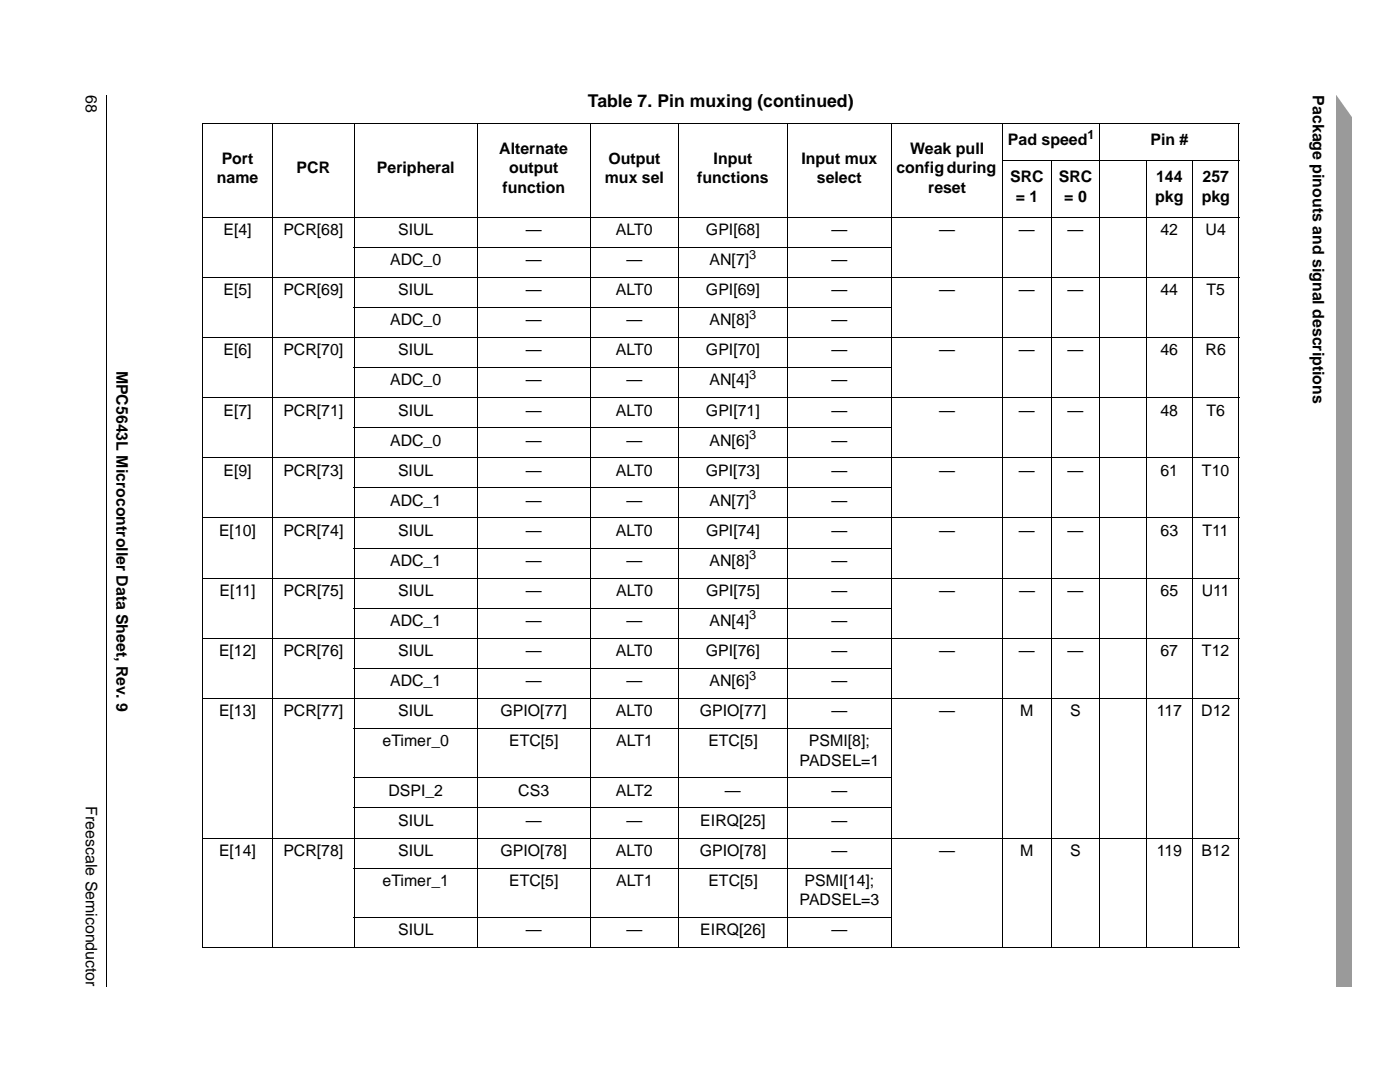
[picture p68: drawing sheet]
<svg xmlns="http://www.w3.org/2000/svg" width="279mm" height="216mm" viewBox="0 0 279 216" stroke-linecap="round" stroke-linejoin="round" font-family="sans-serif">
<defs><g id="words">
<text font-size="3.5" x="117.3" y="21.4">Table 7. Pin muxing (continued)</text>
<g font-size="3.2">
<text x="17.1" y="19" transform="rotate(90 17.1 19)">68</text>
<text x="262" y="19" transform="rotate(90 262 19)">Package pinouts and signal descriptions</text>
<text x="201.2" y="28.9">Pad speed</text>
<text x="229.6" y="28.9">Pin #</text>
<text x="44.2" y="32.6">Port</text>
<text x="59.2" y="34.6">PCR</text>
<text x="75.2" y="34.6">Peripheral</text>
<text x="99.7" y="30.7">Alternate</text>
<text x="101.6" y="34.6">output</text>
<text x="121.4" y="32.6">Output</text>
<text x="142.4" y="32.6">Input</text>
<text x="160" y="32.6">Input mux</text>
<text x="178.9" y="34.6">config during</text>
<text x="181.7" y="30.7">Weak pull</text>
<text x="43.3" y="36.5">name</text>
<text x="100.3" y="38.5">function</text>
<text x="120.7" y="36.5">mux sel</text>
<text x="139.1" y="36.5">functions</text>
<text x="163" y="36.5">select</text>
<text x="185.3" y="38.5">reset</text>
<text x="201.6" y="36.3">SRC</text>
<text x="202.7" y="40.2">= 1</text>
<text x="211.3" y="36.3">SRC</text>
<text x="212.4" y="40.2">= 0</text>
<text x="230.6" y="40.2">pkg</text>
<text x="230.7" y="36.3">144</text>
<text x="239.8" y="40.2">pkg</text>
<text x="240" y="36.3">257</text>
<text x="44.6" y="46.9">E[4]</text>
<text x="56.5" y="46.9">PCR[68]</text>
<text x="79.4" y="46.9">SIUL</text>
<text x="104.9" y="46.9">—</text>
<text x="122.9" y="46.9">ALT0</text>
<text x="140.9" y="46.9">GPI[68]</text>
<text x="165.9" y="46.9">—</text>
<text x="187.4" y="46.9">—</text>
<text x="203.3" y="46.9">—</text>
<text x="213" y="46.9">—</text>
<text x="231.6" y="46.9">42</text>
<text x="240.6" y="46.9">U4</text>
<text x="77.9" y="52.9">ADC_0</text>
<text x="104.9" y="52.9">—</text>
<text x="125" y="52.9">—</text>
<text x="141.6" y="52.9">AN[7]</text>
<text x="165.9" y="52.9">—</text>
<text x="44.6" y="58.9">E[5]</text>
<text x="56.5" y="58.9">PCR[69]</text>
<text x="79.4" y="58.9">SIUL</text>
<text x="104.9" y="58.9">—</text>
<text x="122.9" y="58.9">ALT0</text>
<text x="140.9" y="58.9">GPI[69]</text>
<text x="165.9" y="58.9">—</text>
<text x="187.4" y="58.9">—</text>
<text x="203.3" y="58.9">—</text>
<text x="213" y="58.9">—</text>
<text x="231.6" y="58.9">44</text>
<text x="240.8" y="58.9">T5</text>
<text x="77.9" y="64.9">ADC_0</text>
<text x="104.9" y="64.9">—</text>
<text x="125" y="64.9">—</text>
<text x="141.6" y="64.9">AN[8]</text>
<text x="165.9" y="64.9">—</text>
<text x="44.6" y="70.9">E[6]</text>
<text x="56.5" y="70.9">PCR[70]</text>
<text x="79.4" y="70.9">SIUL</text>
<text x="104.9" y="70.9">—</text>
<text x="122.9" y="70.9">ALT0</text>
<text x="140.9" y="70.9">GPI[70]</text>
<text x="165.9" y="70.9">—</text>
<text x="187.4" y="70.9">—</text>
<text x="203.3" y="70.9">—</text>
<text x="213" y="70.9">—</text>
<text x="231.6" y="70.9">46</text>
<text x="240.6" y="70.9">R6</text>
<text x="23.3" y="73.9" transform="rotate(90 23.3 73.9)">MPC5643L Microcontroller Data Sheet, Rev. 9</text>
<text x="77.9" y="76.9">ADC_0</text>
<text x="104.9" y="76.9">—</text>
<text x="125" y="76.9">—</text>
<text x="141.6" y="76.9">AN[4]</text>
<text x="165.9" y="76.9">—</text>
<text x="44.6" y="82.9">E[7]</text>
<text x="56.5" y="82.9">PCR[71]</text>
<text x="79.4" y="82.9">SIUL</text>
<text x="104.9" y="82.9">—</text>
<text x="122.9" y="82.9">ALT0</text>
<text x="140.9" y="82.9">GPI[71]</text>
<text x="165.9" y="82.9">—</text>
<text x="187.4" y="82.9">—</text>
<text x="203.3" y="82.9">—</text>
<text x="213" y="82.9">—</text>
<text x="231.6" y="82.9">48</text>
<text x="240.8" y="82.9">T6</text>
<text x="77.9" y="88.9">ADC_0</text>
<text x="104.9" y="88.9">—</text>
<text x="125" y="88.9">—</text>
<text x="141.6" y="88.9">AN[6]</text>
<text x="165.9" y="88.9">—</text>
<text x="44.6" y="94.9">E[9]</text>
<text x="56.5" y="94.9">PCR[73]</text>
<text x="79.4" y="94.9">SIUL</text>
<text x="104.9" y="94.9">—</text>
<text x="122.9" y="94.9">ALT0</text>
<text x="140.9" y="94.9">GPI[73]</text>
<text x="165.9" y="94.9">—</text>
<text x="187.4" y="94.9">—</text>
<text x="203.3" y="94.9">—</text>
<text x="213" y="94.9">—</text>
<text x="231.6" y="94.9">61</text>
<text x="239.9" y="94.9">T10</text>
<text x="77.9" y="100.9">ADC_1</text>
<text x="104.9" y="100.9">—</text>
<text x="125" y="100.9">—</text>
<text x="141.6" y="100.9">AN[7]</text>
<text x="165.9" y="100.9">—</text>
<text x="43.7" y="106.9">E[10]</text>
<text x="56.6" y="106.9">PCR[74]</text>
<text x="79.4" y="106.9">SIUL</text>
<text x="104.9" y="106.9">—</text>
<text x="122.9" y="106.9">ALT0</text>
<text x="140.9" y="106.9">GPI[74]</text>
<text x="165.9" y="106.9">—</text>
<text x="187.4" y="106.9">—</text>
<text x="203.4" y="106.9">—</text>
<text x="213" y="106.9">—</text>
<text x="231.6" y="106.9">63</text>
<text x="240" y="106.9">T11</text>
<text x="77.9" y="112.9">ADC_1</text>
<text x="104.9" y="112.9">—</text>
<text x="125" y="112.9">—</text>
<text x="141.6" y="112.9">AN[8]</text>
<text x="165.9" y="112.9">—</text>
<text x="43.8" y="118.9">E[11]</text>
<text x="56.6" y="118.9">PCR[75]</text>
<text x="79.5" y="118.9">SIUL</text>
<text x="105" y="118.9">—</text>
<text x="123" y="118.9">ALT0</text>
<text x="140.9" y="118.9">GPI[75]</text>
<text x="166" y="118.9">—</text>
<text x="187.5" y="118.9">—</text>
<text x="203.4" y="118.9">—</text>
<text x="213.1" y="118.9">—</text>
<text x="231.6" y="118.9">65</text>
<text x="239.8" y="118.9">U11</text>
<text x="77.9" y="124.9">ADC_1</text>
<text x="104.9" y="124.9">—</text>
<text x="125" y="124.9">—</text>
<text x="141.6" y="124.9">AN[4]</text>
<text x="165.9" y="124.9">—</text>
<text x="43.7" y="130.9">E[12]</text>
<text x="56.5" y="130.9">PCR[76]</text>
<text x="79.4" y="130.9">SIUL</text>
<text x="104.9" y="130.9">—</text>
<text x="122.9" y="130.9">ALT0</text>
<text x="140.9" y="130.9">GPI[76]</text>
<text x="165.9" y="130.9">—</text>
<text x="187.4" y="130.9">—</text>
<text x="203.3" y="130.9">—</text>
<text x="213" y="130.9">—</text>
<text x="231.6" y="130.9">67</text>
<text x="239.9" y="130.9">T12</text>
<text x="77.9" y="136.9">ADC_1</text>
<text x="104.9" y="136.9">—</text>
<text x="125" y="136.9">—</text>
<text x="141.6" y="136.9">AN[6]</text>
<text x="165.9" y="136.9">—</text>
<text x="43.7" y="142.9">E[13]</text>
<text x="56.5" y="142.9">PCR[77]</text>
<text x="79.4" y="142.9">SIUL</text>
<text x="99.9" y="142.9">GPIO[77]</text>
<text x="122.9" y="142.9">ALT0</text>
<text x="139.7" y="142.9">GPIO[77]</text>
<text x="165.9" y="142.9">—</text>
<text x="187.5" y="142.9">—</text>
<text x="203.6" y="142.9">M</text>
<text x="213.6" y="142.9">S</text>
<text x="230.8" y="142.9">117</text>
<text x="239.7" y="142.9">D12</text>
<text x="76.3" y="148.9">eTimer_0</text>
<text x="101.6" y="148.9">ETC[5]</text>
<text x="123" y="148.9">ALT1</text>
<text x="141.4" y="148.9">ETC[5]</text>
<text x="161.4" y="148.9">PSMI[8];</text>
<text x="159.6" y="152.8">PADSEL=1</text>
<text x="17.1" y="160.9" transform="rotate(90 17.1 160.9)">Freescale Semiconductor</text>
<text x="77.5" y="158.8">DSPI_2</text>
<text x="103.4" y="158.8">CS3</text>
<text x="122.9" y="158.8">ALT2</text>
<text x="144.7" y="158.8">—</text>
<text x="165.9" y="158.8">—</text>
<text x="79.5" y="164.7">SIUL</text>
<text x="104.9" y="164.7">—</text>
<text x="125" y="164.7">—</text>
<text x="139.8" y="164.7">EIRQ[25]</text>
<text x="166" y="164.7">—</text>
<text x="43.7" y="170.8">E[14]</text>
<text x="56.5" y="170.8">PCR[78]</text>
<text x="79.4" y="170.8">SIUL</text>
<text x="99.9" y="170.8">GPIO[78]</text>
<text x="122.9" y="170.8">ALT0</text>
<text x="139.7" y="170.8">GPIO[78]</text>
<text x="165.9" y="170.8">—</text>
<text x="187.5" y="170.8">—</text>
<text x="203.6" y="170.8">M</text>
<text x="213.6" y="170.8">S</text>
<text x="230.8" y="170.8">119</text>
<text x="239.8" y="170.8">B12</text>
<text x="76.3" y="176.7">eTimer_1</text>
<text x="101.6" y="176.7">ETC[5]</text>
<text x="123" y="176.7">ALT1</text>
<text x="141.4" y="176.7">ETC[5]</text>
<text x="160.6" y="176.7">PSMI[14];</text>
<text x="159.6" y="180.6">PADSEL=3</text>
<text x="79.5" y="186.6">SIUL</text>
<text x="104.9" y="186.6">—</text>
<text x="125" y="186.6">—</text>
<text x="139.8" y="186.6">EIRQ[26]</text>
<text x="166" y="186.6">—</text>
</g>
<g font-size="2.5">
<text x="217" y="27.7">1</text>
<text x="149.5" y="51.6">3</text>
<text x="149.5" y="63.6">3</text>
<text x="149.5" y="75.6">3</text>
<text x="149.5" y="87.6">3</text>
<text x="149.5" y="99.6">3</text>
<text x="149.5" y="111.6">3</text>
<text x="149.5" y="123.6">3</text>
<text x="149.5" y="135.6">3</text>
</g>
</g></defs>
<path d="M21.2 19h.1z" fill="#000"/>
<path d="M21.3 19v177.8" fill="none" stroke="#000" stroke-width=".2"/>
<path d="M266.7 19h3.2v177.8h-3.2z" fill="#9a9a9a"/>
<path d="M266.4 17.1h3.8v6.8l-3.8-5.4z" fill="#fff"/>
<g fill="none" stroke="#000" stroke-width=".2">
<path d="M40.3 24.7h207.1M40.4 24.8v164.2M54.4 24.6v164.6M70.7 24.6v164.6M95.3 24.6v164.6M117.8 24.6v164.6M135.5 24.6v164.6M157.1 24.6v164.6M177.9 24.6v164.6M200 32.1h47.4M200.1 24.6v164.6M209.8 32v157.2"/>
<path d="M219.5 24.6v164.6M228.7 32v157.2M238 32v157.2M247.3 24.8v164.2M40.3 43.4h207.1M40.3 55.4h207.1M70.6 49.4h107.5M40.3 67.4h207.1M40.3 79.4h207.1M70.6 61.4h107.5M70.6 73.4h107.5M40.3 91.4h207.1"/>
<path d="M70.6 85.4h107.5M70.6 97.4h107.5M40.3 103.4h207.1M40.3 115.4h207.1M70.6 109.4h107.5M40.3 127.4h207.1M40.3 139.3h207.1M70.6 121.3h107.5M70.6 133.4h107.5M70.6 145.4h107.5M70.6 155.2h107.5M40.3 167.2h207.1"/>
<path d="M70.6 161.2h107.5M70.6 173.2h107.5M40.3 189.1h207.1M70.6 183.1h107.5"/>
</g>
<use href="#words"/>
</svg>
